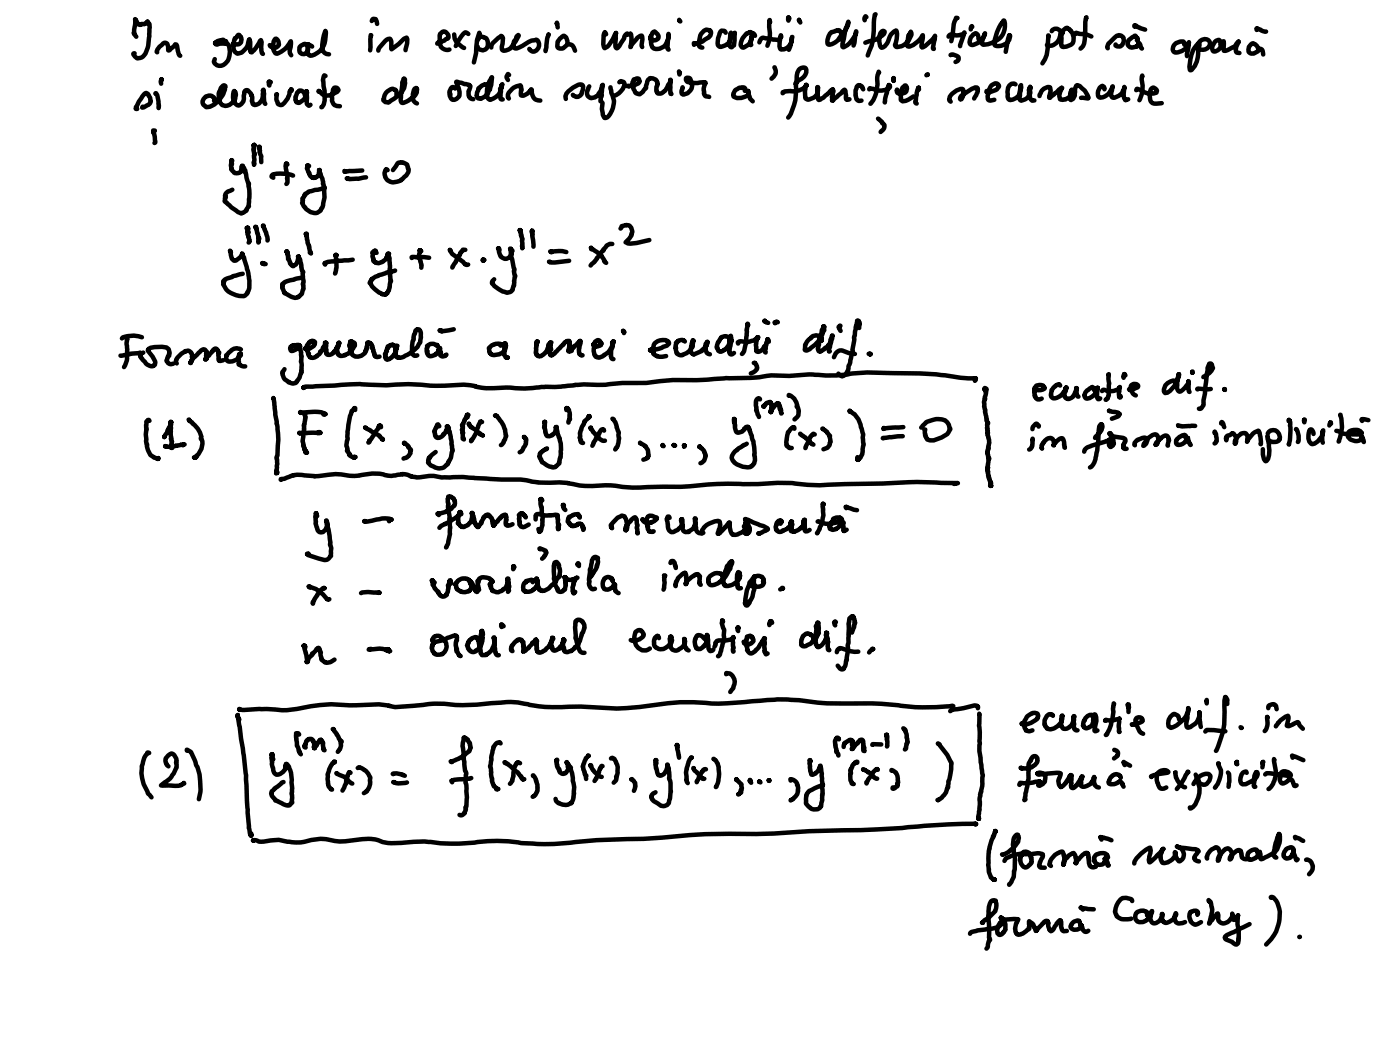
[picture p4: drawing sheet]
<svg xmlns="http://www.w3.org/2000/svg" width="210mm" height="157mm" viewBox="0 0 210 157" stroke-linecap="round" stroke-linejoin="round" font-family="sans-serif">
<g fill="none" stroke="#000" stroke-width=".67">
<path d="M20.4 5.5l-.3-.4v-.2l-.1 .1 .3-2-.1-.1v.2l.1-.1 .4 .6 .3 .1 .2-.1h.6l.3-.4 .2 .4v-.1l.1 .6a11 11 0 0 1-.6 3.9l-.2 .3a1.04 1.04 0 0 1-1.1 .4l-.5-.6v-.1h.1M21.4 16l-.1 .1h.2l.5-.3a.62 .62 0 0 0 .5-.9v-.3l-.3-.5-.3-.2a1.21 1.21 0 0 0-.7 .8l-.9 1.3v.3h.2M23.2 19.5h-.3l.1 .2-.1 .2 .2 .1 .2 1.2-.2 .2M23.3 14l.1-.1v.2a1.87 1.87 0 0 1 .3 1.5v.6M23.5 7.8l-.1-.1a2.57 2.57 0 0 1 1.4-1.3l.2 .2 .3 1 .7-.7 .2-.3 .2 .1 .3 1.4 .3 .2M24.2 12v-.1l-.1 .3v.3M32 15.1l.1-.4-.2-.1a.93 .93 0 0 0-1.3 .1 .93 .93 0 0 0 .2 1.3 3 3 0 0 0 2.8-2.4l.1-.7-.2-.1a2.28 2.28 0 0 0-.7 2.1 1.1 1.1 0 0 0 .8 .9 1.1 1.1 0 0 0 1.2-.4l.4-.6 .1-.5-.1-.5-.1-.2a1.74 1.74 0 0 0 .4 2.1 .87 .87 0 0 0 1-.9v-.9l.2-.4h.4l.5 .5v.2a.81 .81 0 0 1 .1 .9 .63 .63 0 0 0 .4 .6 .63 .63 0 0 0 .7-.3 2.47 2.47 0 0 0 .6-1.8v-.2v.1l.1 .5a2.04 2.04 0 0 0 .2 1.5M33.9 6.5l-.1-.3h-.2l-.2-.2h-.2a1.05 1.05 0 0 0-1 .4l.2 .3h.1a1.73 1.73 0 0 1 1.7 0 2.22 2.22 0 0 1-1.1 3.1 .91 .91 0 0 1-1.1-.6l.1-.4M34.9 6.8v-.2a.79 .79 0 0 0 1-.1 .79 .79 0 0 0 .2-.9l-.3-.4h-.1l-.5 .6a2.32 2.32 0 0 0 0 2l.3 .2a2.02 2.02 0 0 0 1.8-2v-.1l.1 .4v1.3l.3 .2 .1-.1a3.9 3.9 0 0 0 1.1-1.6l.2-.1 .1 .3-.1 1.2 .1 .4 .2 .2M40.5 6.9l-.1-.1a.77 .77 0 0 0 .7 .4 .77 .77 0 0 0 .7-.5 .82 .82 0 0 0-.5-.9 1.8 1.8 0 0 0-.1 2.2h.2h.2a3.9 3.9 0 0 0 1.9-1.8v.8l-.1 .6v.4l.2 .3M40.5 12.3l-.3-.1 .1 .6M43.6 13.6v-.2l-.3 .4v.5a2.77 2.77 0 0 1-1.1 1.4h-.2a.46 .46 0 0 1-.5-.5 1.3 1.3 0 0 1-.1-1.1h.1"/>
<path d="M45.7 14.4l-.1-.4a.54 .54 0 0 0-.8-.4v.1a1.17 1.17 0 0 0-.4 1.6l.2 .1a1.54 1.54 0 0 0 1.3-1.6v-.2v1.9l.3 .3 .3-.1M46.7 7a1.28 1.28 0 0 0-1.6-.2l-.2 .2a.8 .8 0 0 0 .3 1.1 .79 .79 0 0 0 .9-1.1v-.4a2 2 0 0 0 .1 1.6 1.13 1.13 0 0 0 1.3-.3 3.2 3.2 0 0 0 1.2-3.3 4 4 0 0 0-.3 3.1l.5 .4h.3M47.7 13.7v-.1a1.57 1.57 0 0 0 1.9 .6l.9-.5 .2-.2-.2-.3-.3-.1h-.2l-.1 .2a2.95 2.95 0 0 0 0 2.3l.5 .3h.5M48.7 11.4l-.1-.1a1.01 1.01 0 0 0-.2 .9v.7a3.6 3.6 0 0 1-.2 3.1h-.1M55.6 5.3h-.1l-.1 .6v1.6M55.6 3.1l.3-.3 .3 .1 .2 .7M59.3 14.1a.63 .63 0 0 0-.2-.6 .63 .63 0 0 0-.6-.1 1.53 1.53 0 0 0-1 1.4l-.1 .2 .1 .1a.61 .61 0 0 0 .9 0 4.9 4.9 0 0 0 2.1-1.9l.1-.7v-.6l-.1-.1h-.1l-.2 .5-.2 2.3a.52 .52 0 0 0 .4 .8 3.8 3.8 0 0 0 2-1.6l-.1-.6-.2 .1a2.22 2.22 0 0 0-.1 1.9l.4 .3M60.7 7.5a3.1 3.1 0 0 0 .2-1.9l-.5 .3-.7 .7-1.1 .8v-1.1l-.2-.4a.66 .66 0 0 0-.8 .2l-.8 1-.2 .5M65.4 6.5l.2-.1a2.45 2.45 0 0 0 1.4-.7h.1a.76 .76 0 0 0-.9-.9l-.3 .3-.1 1a1.14 1.14 0 0 0 1.5 1.3M68 5.2a2.43 2.43 0 0 0 1.5 2M68.1 13.3l-.2-.2-.2-.1-.4 .7v.3h.1l-.1 .4 .4 .5a.98 .98 0 0 0 1.1-1.1l-.5-1.6 1.8 .5 .2 .1 .1 .2-.3 .6v.7l.3 .4 .4 .2M70.1 5.1l-.4-.3a2.5 2.5 0 0 0-1.2 1.5l-.3 .6"/>
<path d="M71.4 6.1l.4-.5a.74 .74 0 0 1 .8 0 1.08 1.08 0 0 1 .4 1.1 1.08 1.08 0 0 1-.7 .8l-.6-.1-.2-.4M71.8 5.1l-.1-.2-.3 1-.1 2.1-.4 1.3M73.2 13.4l-.1-.6-.5-.2-.9 .5a1.86 1.86 0 0 0-.3 1.4l.1 .2h.5a1.61 1.61 0 0 0 1.1-1 4.5 4.5 0 0 0 .5-2.1l-.4 .7v.3a2.46 2.46 0 0 0-.1 2.2l.2 .1a2.1 2.1 0 0 0 1.7-1.5l-.2-.1 .3-.3v-.4l-.1 .9-.1 1.2 .2 .2h.1M73.5 7.1v-.2l.2-.4 1.3-1.1 .3 .3-.2 1.3 .1 .5a1.33 1.33 0 0 0 1.2-.3l.8-1 .4-.9v-.1l-.2 .2-.2 .4a1.25 1.25 0 0 0-.4 1.1l.3 .3a3.8 3.8 0 0 0 2-.9l1.2-.4a.95 .95 0 0 1 .3 1.2 .95 .95 0 0 1-1 .6l-.4-.4M76.2 14.7a.75 .75 0 0 1 0-.9 2.25 2.25 0 0 1 1.7-1l.2 .6-.1 .6v.3a1.93 1.93 0 0 0 1.5-.8l.1-.1h-.1l.1 .2a1.24 1.24 0 0 0 1.3 1.5M76.2 11.2l-.2-.1-.2 .3 .2 .6M82.1 5.2l-.2 .7-.2 1.7M83.4 3.6v-.2l.1 .7M84.9 6.5a.93 .93 0 0 0-.5-1.2l-.3 .2a1.52 1.52 0 0 0-.6 1.7l.3 .1 .5-.1 .6-.5a.68 .68 0 0 1 1 .4l.2 .5M85.7 14.2l.1 .1a.77 .77 0 0 0 .8 .2 .77 .77 0 0 0 .5-.7 .95 .95 0 0 0 0-1.1 1.48 1.48 0 0 0-1.4 .4l-.9 .9-.2 .4 .1 .4M88.2 12.9l-.2 .5a.78 .78 0 0 0 .1 1.1 .78 .78 0 0 0 1.1-.1l.4-.2 .3-.6 .2-.5v-.2l.1-.2-.2 1.1a.78 .78 0 0 1-.1 .8v.5l.1 .1M90.7 5.1l-.2-.3a2.9 2.9 0 0 0-.1 2.3l.1 .1a3.1 3.1 0 0 0 1.5-2l.2-.3v.8a1.57 1.57 0 0 0 .1 1.5 1.03 1.03 0 0 0 .7-.8l.4-.6 .2-.6 .3-.2v.2l.5-.1 .1 .8-.1 1.1 .2-.4 .8-.9 .6-.4a1.57 1.57 0 0 1 0 1.4l.1 .3"/>
<path d="M91.4 13.1l.1 .8a2.94 2.94 0 0 1-.8 3.7h-.2a3.6 3.6 0 0 1-.3-2.2M92.7 12.3l.3-.2 .4 .3a1.96 1.96 0 0 1-1.4 1.9M93.7 12.9h.4v.1l.1-.1h.7l.8-.6-.1-.5a.41 .41 0 0 0-.6 .1h-.2a1.77 1.77 0 0 0 .4 2.1l.5 .1 .5-.4 .5-.5v-.4a1.57 1.57 0 0 1 .6-1.1 .82 .82 0 0 1 1.1 .7v.1l-.1 .5-.1 .6a.52 .52 0 0 0 .4 .5 .52 .52 0 0 0 .6-.2 3.8 3.8 0 0 0 1.2-2l-.1 2.1 .2 .1M97.4 6v-.6l.1 .5v-.1a.61 .61 0 0 0 .7 .2 .61 .61 0 0 0 .4-.6l-.2-.3-.4-.4-.1 .1a1.74 1.74 0 0 0-.4 1.9 .85 .85 0 0 0 1.3 .6 1.94 1.94 0 0 0 1.3-2.2l-.2 2.1 .2 .2M101.7 3.1v-.1l.1 .2M101.8 10.9l-.2-.2 .1 .5M102.2 13.1l-.1 .2a.63 .63 0 0 0 0 .8 1.33 1.33 0 0 0 1.4-.7 1.33 1.33 0 0 0-.2-1.5l-.1-.2h-.5v.3l.2 .3a6.4 6.4 0 0 0 2.6 0l.1 .1a2.11 2.11 0 0 0 0 2l.5 .1M103.9 6.7v-.2a1.56 1.56 0 0 0 1.6-.6l.5-.3a.81 .81 0 0 0 .3-1l-.6-.2a2.09 2.09 0 0 0-1 2.5l.4 .2M108.6 4.9l-.2-.3h-.4a2.89 2.89 0 0 0-.5 2.2l.2 .2a1.67 1.67 0 0 0 1.7-2.1v.3a2.58 2.58 0 0 0-.1 1.8l.3 .1M109.9 5l.1-.1-.1 1.9M111.5 13.6v-.4a.51 .51 0 0 0-.6 0 1.08 1.08 0 0 0-1.1 1.2 1.68 1.68 0 0 0 2.3-.4l-.2-.4 .4 1.2 .4 .4M113 5.4l-.2-.4h-.1a.63 .63 0 0 0-.9 0 2.41 2.41 0 0 0-.9 1.7l.1 .3 .3 .1a1.68 1.68 0 0 0 1.2-1.7l-.2 1.1 .1 .2"/>
<path d="M113.7 6.3a.64 .64 0 0 1 .9-.6l1.8 .3 .3-.1 .2-.3v-.3l-.2 1a1.2 1.2 0 0 0 .2 1.1 1.73 1.73 0 0 0 1.7-1.9l-.5 2M115.3 3.3l-.1-.3-.1 .6a6 6 0 0 1-.2 3.2M116 10.1h-.1a1.14 1.14 0 0 1-.4 1.7M117.1 14l.1-.2 .2-.1 1-.1a2.41 2.41 0 0 0 2-.5l.3-.2v-.2l-.2 .9v.7v.4l.4 .2a1.42 1.42 0 0 0 1.5-1.6v-.3v.1v1.3l.1 .6 .7-.4 1.5-1.2-.1 .1 .2 .2-.3 .7 .1 .7 1.8-1.7 .2 .2v1.2l.2 .1h.3M118.2 2.8l-.2-.2v.5M119.1 12.5l.4-.5a1.43 1.43 0 0 0 1.1-1.8 .88 .88 0 0 0-1.3 .7l-.2 1.8a7.4 7.4 0 0 1-1.1 4.9M119.6 3.1v-.1l.2 .4M125.8 5.9l.1-1-.3-.4-.5 .1a1.44 1.44 0 0 0-1.1 2.1 1.95 1.95 0 0 0 1.6-1l.8-1a1.96 1.96 0 0 0 .6-1.5 11.9 11.9 0 0 0-.9 3.8l.1 .1a3.3 3.3 0 0 0 1.9-2.4l-.3 2.1M129.2 13.4l-.3-.5-.4-.2a1.89 1.89 0 0 0-.4 1.7l.1 .5 .2 .1 .5 .1M129.5 6.4l.5-.2a3.9 3.9 0 0 0 2.4-1.3v-.2l-.3-.1a1.87 1.87 0 0 0-.2 2.5h.1a1.34 1.34 0 0 0 .9-.9 1.91 1.91 0 0 1 1-1.5l.2-.1a2.84 2.84 0 0 1-.1 2.2l.1 .2a2.07 2.07 0 0 0 2.3-2.1l-.1-.2-.3 .6-.2 1.4v.2l.3 .1a3.7 3.7 0 0 0 2-1.7l-.2 1.6 .2 .2a4.1 4.1 0 0 0 1.7-1.5l.1-.2-.3 1.8 .2 .1M129.7 2.6l-.1-.2-.1 .1-.1 .5M130.1 13.4l.1-.2 .5 .1a2.28 2.28 0 0 0 2.5-.2v-.2l-.1-.2-.6 2-.1 .6"/>
<path d="M131.1 2.1l-.2 .1-.1 .7a10.3 10.3 0 0 1-.9 5.4M131.4 17.8l.6 .5v.1l.4 .3-.1 .2a.63 .63 0 0 1-.4 .7l-.1 .2M131.6 10.9l-.1-.2v.1a2.62 2.62 0 0 0-.2 1.8 4.5 4.5 0 0 1-1 2.9M133.7 12l.1-.3v.4M134.3 13.4v.4a.87 .87 0 0 0 .9 .2 .87 .87 0 0 0 .5-.8l-.1-.4h-.2a2.02 2.02 0 0 0-.6 2v.2l.3 .2 .5-.1 1.1-.7M137.6 13.4l-.1-.3-.1 .1 .1-.1a3.6 3.6 0 0 0-.4 1.9 .28 .28 0 0 0-.1 .3 .28 .28 0 0 0 .2 .2M138.9 11.2v-.1l-.2 .2M142 5.5l.2-.3h.3l.1-.1a1.53 1.53 0 0 0 1.8-.2l-.7 2M142.3 8.3v-.1a1.07 1.07 0 0 1 1.2 .4 .54 .54 0 0 1-.5 .7M143.3 2.7h-.2l-.3 .9-.4 2.6M145.5 4v-.1l-.1 .1-.1 .4M145.8 14.7l.5-.9 .1-.4v.1l-.1-.4h-.3l-.5 .2-1.6 1-.2 .4 .2 .2a1.23 1.23 0 0 0 .1-1.6 2.17 2.17 0 0 0-1.9 1.6l.2 .3"/>
<path d="M146.5 5.9l-.1-.6-.3-.3a1.43 1.43 0 0 0-.9 1.6l.2 .1a2.22 2.22 0 0 0 2-1.7l-.4 1.3v.3l.1 .1a3.3 3.3 0 0 0 3.3-2.3 1.73 1.73 0 0 0-.1-1.3l-.3 .4a4.9 4.9 0 0 0-1.1 3.2 1.65 1.65 0 0 0 2.3-1.4h-.1l-.2 .5-.4 2M147.7 13.7v.1a1.83 1.83 0 0 0 1.8-.8v-.2a.53 .53 0 0 0-.6-.3 1.48 1.48 0 0 0-.9 1.4l-.2 .5 .1 .5 .4 .2 .5-.2M152 12.6a.73 .73 0 0 0-1.1 .5l-.1 1.4 .1 .3 .3 .2a1.79 1.79 0 0 0 1.6-2v-.3l-.2 2 .2 .4a1.16 1.16 0 0 0 1.2-1.4v-.3l.2-.3v.1v-.2v.9a1.02 1.02 0 0 0 .3 1.2l.3-.1M155.6 14.4a1.46 1.46 0 0 1 1.5-1.3l.2 .4-.2 1.1 1-.8 .4-.4 .5-.3-.2 .5a1.41 1.41 0 0 0-.2 1.2 1.31 1.31 0 0 0 1.9-1.4l-.3 .5-.1 .8 .2 .3 .3-.2 .3-.4v-1.2l.1-.3 .2-.2a2.87 2.87 0 0 1 1.7 1.9v.1l-1.1-.1M157 5.4l-.1-.1v.3a8.7 8.7 0 0 1-.5 3.3l-.4 .6M157.4 4.7a.67 .67 0 0 1 .8-.4l.4 .2a1.75 1.75 0 0 1-1.7 2.4l-.2-.2M159.1 4.7l-.2 .4-.1-.3 .1 2.1a1.32 1.32 0 0 0 1.5-.3 1.32 1.32 0 0 0 .1-1.6l-.3-.6-.5-.2a1.67 1.67 0 0 0-1.1 1.3M160.8 5.2l.3-.3 .5 .2h.7l1.1 .4M162.6 2.7v-.1l-.2 .7a8.1 8.1 0 0 1-.3 3.6l-.4 .4M165.3 13.4v-.3l-.3-.2a1.16 1.16 0 0 0-.5 1.7 2.09 2.09 0 0 0 2-1.7l-.2 1.4 .3 .3a1.86 1.86 0 0 0 1.7-1.5v-.1v.4a2.02 2.02 0 0 0 .1 1.5l.1 .1 .4-.1M167 6.7l-.1 .1a.66 .66 0 0 0 1.1-.1 .94 .94 0 0 0-.2-1.4 .76 .76 0 0 0-.9 .3l-.9 .8-.3 .6 .1 .2M169.8 4v-.2h.1l.8 .4 .7 .2"/>
<path d="M170.1 13.5l.1-.2 .7 .3a2.61 2.61 0 0 0 2.2 .3l.1-.4-.2-.2-.3-.2-.3 .1a1.91 1.91 0 0 0 .1 2.2l.6 .1 .8-.1M170.2 6l.1-.3-.1 .1-.3-.5-1 .7a.7 .7 0 0 0 .2 1.1h.3l.8-.2 .2-.5 .5 .9M171 11.4v-.1l-.1 .6a4.2 4.2 0 0 1-.4 3.1M177.3 6.7v-.2l-.2-.3a1.18 1.18 0 0 0-1.5 1.5l.1 .1a1.9 1.9 0 0 0 2.3-1.5l-.3 2.1M179.5 6.8v-.3l-.2 .8a3.7 3.7 0 0 1-1 3.2h-.2a4.8 4.8 0 0 1 1.8-4.6 .75 .75 0 0 1 1.1 .3 .75 .75 0 0 1-.3 1 1 1 0 0 1-1.3 0M182.6 6.6l.2-.3-.4-.3a1.14 1.14 0 0 0-.7 1.7 1.39 1.39 0 0 0 1.2-1.3l.3-.2v1.4a2.92 2.92 0 0 0 1.7-.7l.5-.7a1.71 1.71 0 0 0-.4 1.6l.5 .1M188.1 4.5v-.3l.9 .5h.5M188.3 7.2l-.4-.6a.4 .4 0 0 0-.7 0 .86 .86 0 0 0-.1 1.3l.6 .1 .6-.3 .2-.4a.39 .39 0 0 1 .5 .4l.1 .5M34.6 37.8l-.2-.3 .3 1.2 .4 .3h.2l.7-.5 .3-.3v-.2l-.1 .1 .3 .5 .7 2.7a4.9 4.9 0 0 1 0 2.3l-.2 .2v.1l-.3 .3a2.95 2.95 0 0 1-3.3-1.7l.1-.3-.1-.1a1.56 1.56 0 0 1 1.3-.6l.2-.2 1.4-.3M34.7 24.6v-.6h-.1a1.36 1.36 0 0 0 .1 1.2l-.1 .1 .2 .3a.73 .73 0 0 0 1.2 .1l.2-.4-.1-.3 .1-.2h.2l.3 .7-.1 .3 .2 .2 .3 1.3 .2 .1-.1 .4 .1 1.2v1.9a.66 .66 0 0 0-.4 .7l-.6 .3a1.06 1.06 0 0 1-1-.4l-.7-.5-1-.9 .1-.4 .1-.2-.1-.1a.82 .82 0 0 1 .8-.9l.3-.1M37.1 34.2v-.1l-.2 .1 .2 .1-.1 .3 .2 .2-.2 .1 .4 1.1-.2 .3M38.1 21.9l-.1-.2h.1l-.2 .1 .1 .5-.1 .2 .1 .4 .1 .1a.7 .7 0 0 0 0 .9l-.1 .4v.4"/>
<path d="M38.3 34l.1 .2 .3 1.4h.1l-.1 .2v.5M38.9 22h-.1l.1 .6-.1 .2 .3 .6v.9M39.4 33.9l.1-.1-.1 .1 .2 .3a3.3 3.3 0 0 1 .4 1.8M39.8 39.5l-.6-.1 .3 .1M43 37.9l-.1-.3 .1 .6 .2 .1-.1 .5 .3 .5v.1l.4 .4 .5-.2 .4-.5-.1-.1v-.5l.1-.1h-.1h.1l.2 .5 .3 1.5a.36 .36 0 0 1 .1 .5v.7a1.1 1.1 0 0 1 0 1l.1 .6-.1 .2a1.28 1.28 0 0 1-.6 1 .95 .95 0 0 1-1.2 0l-.9-.5-.4-.9 .1-.5 .1-.1a2.86 2.86 0 0 1 1.7-.6l.9-.2M43 24.6l-.2-.1-.1 .3 .2 1a.93 .93 0 0 1 .1 .9v.6l-.1 .2M43.9 26.3a4.6 4.6 0 0 0-3.1-.2l-.2 .3 .3 .2M45.9 35.4l-.1-.3 .1-.1h-.1h.1l-.1 .1 .2 1.3 .3 .4 .2 .9-.1 .1 .2 .1M46.3 24.9l-.3-.2 .2 .1h-.2l-.1 .4 .5 1.1 .3 .3h.5l.4-.2 .3-.5-.2-.1 .2-.4-.2 .1 .6 1.3v.6a5.1 5.1 0 0 1 .1 3.3l-.4 .8a1.19 1.19 0 0 1-1.5 .2l-.7-.4-.6-.9 .1-.5v-.2l.3-.4 .1-.3 .3-.1a.6 .6 0 0 1 .6-.3l2-.5M50.4 38.2l-.2-.1 .1 .1h-.1h.1a.59 .59 0 0 0 .1 .8v1.1l-.3 .8M52.8 38.9l-2.6 .2a2.27 2.27 0 0 0-1.6 .3l.1 .2M54.2 25.5l-2.3 .2-.3-.1v.1"/>
<path d="M54.8 26.5l-1.2 .3h-1.3l-.3-.1M56.4 37.8l-.3-.2 .1-.1h-.2l-.3 .3 .1 .1a.72 .72 0 0 0 .1 .8v.4l.5 .2a1.51 1.51 0 0 0 1.5-.7l-.1-.1 .4-.2-.2-.2 .2-.1h-.2h.2l-.2 .1 .3 .5v1.7l.1 .5v.5l.1 .7-.1 .3a2.74 2.74 0 0 1-.4 1.6l-.3 .2-.5-.1a4.2 4.2 0 0 1-1.9-1.7l.4-.6a7.9 7.9 0 0 1 3.2-1.1l.2-.1M58.8 25.5l.7-1.1 .6-.1 .8 .3 .3 .8a1.97 1.97 0 0 1-1.1 1.5 1.46 1.46 0 0 1-2.5-.6 .78 .78 0 0 1 .3-1l.1 .2M63 37.6l-.2-.1-.2 1 .3 .5 .2 .6v.5M64.2 38.6l-2.5-.1-.1 .1M67.4 37.5l-.1-.1a2.13 2.13 0 0 0 1 1.1l1.1 .9a.48 .48 0 0 0 .7 .2M69.6 37.4h-.3v.1l-.4 .3-.1 .4-1.1 1.8M72.4 39l-.1-.1h.2h-.2l.1 .1h-.1M74.7 37.3v-.1h-.2h.1a1.69 1.69 0 0 0 .6 1.4 .94 .94 0 0 0 1.4-1l.1-.1-.4-.3 .2 .4a1.41 1.41 0 0 0 .2 1.2l.3 1.4-.1 .3 .2 .9-.1 .5a1.96 1.96 0 0 1-.6 1.8l-.5 .1a3.9 3.9 0 0 1-2.2-1.4v-.3l.3-.3M77.9 34.8l-.1-.3h.1l.1 .7 .2 .6-.1 .2 .1 1.2M79.7 34.7v-.2l-.1 .2 .1 .3v.3l.1 1.6M84.8 37.7a4.8 4.8 0 0 0-2.3 0h.1l-.3-.1 .2 .2"/>
<path d="M85.2 39l-2.1 .3-.9-.1M88.5 37.3v-.2v.1l.9 .5a3.3 3.3 0 0 1 1.2 1.5l.1 .1M91.6 36.5h-.3l-.5 .2-.5 .7v.1l-.5 .5a5.6 5.6 0 0 1-1.4 1.7M92.9 34.2l.1-.3 .7-.2h.4a1.01 1.01 0 0 1 .5 1.1l-.1 .4-.3 .5-.6 .6a1.74 1.74 0 0 0 1.7 .1l1.9-.5M19.1 50.8l-.1-.1-.1 .9 .2 .7a.62 .62 0 0 0 .1 .7 .49 .49 0 0 0-.2 .7l-.4 1.2M21 52.8l-3 .4M21.2 50.5a3.4 3.4 0 0 0-3 .1M21.4 52.8l-.2 .2a.35 .35 0 0 0-.3 .3 .35 .35 0 0 0 .3 .3l.5 .5a1.23 1.23 0 0 0 1.1 .7l.4-.2v-.3a4.7 4.7 0 0 0-1.1-1.9l.2-.2a4.2 4.2 0 0 1 2.6-.2l.4 .3 .1 .5-.1 .3v.2l-.2 .1-.1 .2a.64 .64 0 0 0 .2 .8 .64 .64 0 0 0 .7 0M33.4 53.9l-.4 .1h-.2l.1-.1-.2-.2v-.5v-.3l.1-.2h-.1l-.2-.4-.3-.1-.4 .2 .1 .2-.8 .7-.2 .3v.1l-.2 .1h.1l.2-.3-.2-.2 .1-.3-.1-.1 .2-.3-.3-.3a1.02 1.02 0 0 0-1 .5l-.8 .8-.3 .7h-.1a.74 .74 0 0 0 .2-1 .69 .69 0 0 0-.2-.7 .69 .69 0 0 0-.8-.1l.1 .1a2.35 2.35 0 0 0-1.4 1.3l-.1 .2 .2 .3M36.1 52.3l-.2-.1a1.4 1.4 0 0 0-1.6 .6l-.5 .4 .1 .1a.57 .57 0 0 0 .3 .8 1.71 1.71 0 0 0 1.8-1.1h-.2a1.88 1.88 0 0 0 0 1.4l-.1 .2 .5 .2h.5M40.9 59.6l.5 3.5a25.9 25.9 0 0 1 .1 5.1l-.1 .4 .1 .8-.1 1v.2l.1 .1-.2 .1M44.9 51.8l-.2-.2-.9 .1-.3 .2-.1 .3 .2 .3 1.3-.6-.2 .1a1.27 1.27 0 0 1 .4 1.2l.1 .2-.2 .6 .2 .6-.1 .9 .1 .1-.6 1.2a.91 .91 0 0 1-1.4 .4 1.33 1.33 0 0 1-.9-1.6l.3-.4"/>
<path d="M45.8 52.2h-.2h.2v.1h.4l.8-.5 .1-.6-.2-.2-.5 .1-.5 .6 .1 .7 .1 .4 .1 .1-.1 .1a.66 .66 0 0 0 .5 .6 .66 .66 0 0 0 .7-.3l.5-.3 .2-.3-.1-.1 .5-.4-.1-.2 .3-.2 .1-.5h-.1h.2l-.1 .1 .1 .5-.1 .1 .2 .4a.48 .48 0 0 0 0 .5 .48 .48 0 0 0 .4 .2 .82 .82 0 0 0 .8-.6l.3-.3v-.2l.3-.2-.1-.1 .2-.3-.1-.1v.1a1.57 1.57 0 0 0-.2 1.4l.1 .2a.57 .57 0 0 0 .6 .3l.4-.2a1.67 1.67 0 0 0 1.3-1.1l.2-.2v-.5l-.7-.2 .3 .1h-.2l-.2 .5 .2 .5-.1 .1 .2 .4a.85 .85 0 0 0 1 .7l.5-.2 .5-.3 .1-.4 .1-.1 .2-.3-.1-.2 .1-.5 .1-.1h-.1h.4l.2 .2 .2 .4-.1 .2 .2 .3v.1l.1 .4a.55 .55 0 0 0 .5 .5h.3M59.4 52.1l-.2-.1 .1-.1-.5-.3h-.3l-.5 .2 .1 .3-.3 .3 .1 .1a.59 .59 0 0 0-.2 .8l-.1 .2 .1 .1 .3 .2 .6-.3 .3-.4 .3-.1-.1-.1 .1-.3v-.3l.2-.3-.2-.1 .3-.2-.3 .1h.1h-.1l.1 .1v.5l-.1 .4v.5l.4 .2a2.12 2.12 0 0 0 1.4-.4l.5-.3a3.2 3.2 0 0 0 1.5-2.3 1.06 1.06 0 0 0-.3-1.2h-.2l-.3 .2-.1 .4-.1 .2-.1 .7a2.05 2.05 0 0 0-.2 1.7l-.1 .2 .2 .3 .2 .2h.5M65.5 51.8l-.1-.1 .1-.1-.5-.1h-.6l-.5 .3 .1 .2-.1 .2v.3h.1a.54 .54 0 0 0 .1 .6 .54 .54 0 0 0 .5 .2l.6-.2 .4-.5v-.2l.3-.2-.1-.1h.1h-.2v.1l.2 .3-.1 .2 .2 .1h-.1v.4l.4 .1h.3l.2-.2M67.9 49.3l-1.7 .3-.4-.2 .3 .2M74.9 51.7v-.2h.1h-.8l-.6 .2-.4 .4a.77 .77 0 0 0 .3 .8l.1 .2a2.3 2.3 0 0 0 1.9-.5l.2-.9-.1-.2 .1-.1h-.1v.4a.51 .51 0 0 0-.1 .6l-.1 .6 .3 .5h.3M80.3 51.6l.2-.5h-.2h.1l-.1 .4-.1 1.3 .2 .3h-.1l.3 .2a1.49 1.49 0 0 0 1.4-1.2l.2-.4-.1-.2 .3-.2h.1h-.1l-.1 .2 .1 .1v.6l.1 .1a.54 .54 0 0 0 0 .9h.2l.3-.3 1.3-1.3 .3-.4 .3-.2h.3l-.1 .1 .2 .1-.1 .2 .1 .2-.1 .4 .1 .2h-.1l-.1 .4 .5-.1v-.2l.4-.5 .9-.8h-.1l.1 .3-.2 .8a.77 .77 0 0 0 .3 1.1h.2M89 51.6l-.1-.1-.1 .2 .2 .1a.85 .85 0 0 0 .9-.2l.2-.2-.3-.4-.4-.1-.4 .3 .1 .1-.2 .6h.1a1.18 1.18 0 0 0 .2 1.5 1.39 1.39 0 0 0 1.4-.4 2.46 2.46 0 0 0 1.1-1.6l-.1-.1 .2-.2h-.1l.1 .3-.2 .1 .1 .5a1.92 1.92 0 0 0-.2 1.4l.1 .3h.2M93.5 49.7l-.2-.2 .1 .3M97.3 52.4h.2a4.8 4.8 0 0 0 2.6-.9v-.2a1.47 1.47 0 0 0-1.8-.1 1.47 1.47 0 0 0-.5 1.8l.3 .2a1.54 1.54 0 0 0 1.6 .1M102.5 51.1l-.4-.2-.6 .1-.3 .3-.1 .7h.1a.64 .64 0 0 0 .1 .8v.1l.3 .2h.5a2.03 2.03 0 0 0 1.6-1.9l.1-.2-.1-.1-.2 .5 .1 .3-.2 .2v.8l.2 .2 .3 .1 1.2-.5v-.1a1.61 1.61 0 0 0 .8-1.2v-.1l-.3 .4 .1 .3a.82 .82 0 0 0 .6 1.2M109.5 51a1.04 1.04 0 0 0-1.7-.3l-.5 1a.91 .91 0 0 0 .5 .9h.2l.3-.2a1.62 1.62 0 0 0 .9-1.5v-.1l.2-.3-.1-.1 .1-.2v1.1l-.3 1.3 .3 .4h.2l.3-.2M110.5 51.4l-.1-.2 .5-.1a3.1 3.1 0 0 0 2.2-.3l.3-.1 .1-.2h-.2l.1 .1a2.6 2.6 0 0 0-.2 1.5v.5a.97 .97 0 0 0 1.2-.8l.2-.1"/>
<path d="M112 48.7l-.1-.3 .1 .2-.3 .8v2l-.3 1.2-.3 .4M113 54.3h-.2a.75 .75 0 0 1 .5 .7 .75 .75 0 0 1-.5 .7l-.4 .2M113.8 59.8l-.2-.2a.65 .65 0 0 0-.4 .8v1.1l.4 .9M114.5 48h-.1l.2 .2 .4 .1M115.1 51.1l-.2-.3v.1l-.2 .4-.1 .6-.1 .8 .1 .1M116.4 48.2h-.2h.1h-.4l.1 .2M118.1 59.2v-.1a1.76 1.76 0 0 1 1.2 1.8 .8 .8 0 0 1 .2 .9 1.17 1.17 0 0 1-.6 1M123 51v-.3l-.2-.3a.94 .94 0 0 0-1.4 .2 1.91 1.91 0 0 0-.9 1.8l.3 .1a5.3 5.3 0 0 0 2.4-3l.2-.1-.1-.1v-.5l-.1 .1h.2h-.2l.1 .1-.3 .4-.6 2.8 .2 .4 .3-.1a4.5 4.5 0 0 0 1.5-1.3l.2-1-.3 .7 .1 .3-.1 .2-.1 .5-.2 .4 .2 .3M125.8 48.8l-.3 .1 .3 .6M128 53l-1-.2a1.63 1.63 0 0 0-1.4-.3l-.5 .4-.3 .6M128.6 49.1l.1-.5-.1-.1 .1-.2-.2-.1-.1-.1 .1-.1h-.2l.1 .1-.2 .3v.3l-.1 .1-.1 .8-.4 2.8v.4l-.1 .2-.2 1.2-.3 .6-.1 .8-.2 .2a.69 .69 0 0 1-.7 .5l-.5-.4M130.3 53h-.3h.3h-.1"/>
<path d="M145.9 57l.2-.2-.1-.2h.1h-.2h.1a17.9 17.9 0 0 1-4.5-.4 47.6 47.6 0 0 0-7.9-.4l-3.8-.1-2.2 .2a23 23 0 0 1-6.5 .1l-3 .3-2.6-.1a26.4 26.4 0 0 1-6.8 .4h-.3a58.6 58.6 0 0 1-7.7 .3l-4 .4h-3.5a23.2 23.2 0 0 1-5.8 .2l-3.4 .4h-2.5a26.9 26.9 0 0 1-5.8 .1 12.5 12.5 0 0 1-4.6-.1l.1-.1a10.1 10.1 0 0 0-4.6-.1h-2.2a26.7 26.7 0 0 0-6.5 0l-2.6-.1a20.1 20.1 0 0 0-5.2 .1l-4.3 .2h-.3l-.1 .2M147.5 58.3l-.2-.1 .1-.1 .2 .1 .1 .2-.4 1.7a2.04 2.04 0 0 0 .2 1.3l.2 1.6 .2 .3-.1 .2-.1 .5 .2 .8-.1 .3a2.1 2.1 0 0 1 .1 1.9l-.1 .9 .3 .8-.1 .1-.2 1 .1 .2a.42 .42 0 0 0 0 .6v.6l.5 1.1-.2 .3 .1 .1h.1l-.1-.3M154.9 58.5l-.1-.1h.4a1.43 1.43 0 0 0 1.2-.3l-.1-.1a.88 .88 0 0 0-1.3-.1h.1l-.2 .1a1.03 1.03 0 0 0 0 1.2 .58 .58 0 0 0 .4 .5 .58 .58 0 0 0 .6 0M158.7 57.7l-.2-.2-.3 .1-.5 .4a1.06 1.06 0 0 0-.4 1.1v.3a.6 .6 0 0 0 .9 .1l.9-.5 .5-.7v-.3l-.1 .1v.5a.65 .65 0 0 0 0 .9 .65 .65 0 0 0 .9 0l.4-.5 .3-.9 .1 .1-.1 .1 .1 .8 .2 .3M163.8 58.4l-.3-.5a1.65 1.65 0 0 0-1.2 1.3l.3 .4a1.72 1.72 0 0 0 1.6-1.4l.1-.2-.1 1.5 .1 .2 .4-.1M165 58.5l.2-.2a1.97 1.97 0 0 0 2.4-.4l-.1 .3v.3a.77 .77 0 0 0 .1 .9l.1 .1h-.1l.1-.2M165.9 56.1v.6l.1 .7v1.8l-.2 .5-.3 .1M168.5 56.2l-.2-.2-.2 .3 .1 .2M169.1 58.3h-.1l.7-.1 .7-.3-.1-.3-.2-.1h-.4l-.3 .1a1.11 1.11 0 0 0 .6 1.6M176 57.4a.37 .37 0 0 0-.1-.4 .37 .37 0 0 0-.5 0 1.48 1.48 0 0 0-1.2 1.6l.2 .2a2.37 2.37 0 0 0 1.6-1.4l.5-1.4-.2 .4a3.5 3.5 0 0 0 .1 2.1l.1 .1h.2l.7-.7a1.13 1.13 0 0 0 .5-.9v1.4l.1 .3M178.5 55.8v-.2l-.1 .2M180.1 56.4h.1a2.54 2.54 0 0 0 1.4-1.3l-.3-.7-.3 .1-.3 .6-.4 3.8-.2 1 .1 .7-.4 .5-.3 .1"/>
<path d="M181.2 58.2h-1.9h-.1v.1M183.3 58.3h-.1l.1-.1v.2M22.4 63l-.3-.1-.2 .2-.1 .6 .2 .5a2.91 2.91 0 0 0-.1 1.6v.2l.1 .6a1.83 1.83 0 0 0 1.7 2.1h-.1l.1-.2M24.6 65.4l.4-.6 .3-.8 .3-.4v-.5l-.1 .6 .1 .4v1.5l.1 .5v.4l.1 .1-.2 .2v.2h.2h-.1M27.4 66.6l.2-.1-1.2 .2a2.51 2.51 0 0 1-1.6 .1h-.1l.2 .1M28.3 62.9l-.1-.1 .6 .6a3.3 3.3 0 0 1 1.4 2l-.1 .1a2.06 2.06 0 0 1-.7 2.7l-.1 .2h.1l-.4 .1h.2M42.1 71.8v-.1h.5a4.5 4.5 0 0 1 3-.6l2 .2a10 10 0 0 1 4.7-.1h1.5a6.8 6.8 0 0 1 3.8-.1 7 7 0 0 0 2.6-.1h.8l.5 .3a5 5 0 0 0 2.8-.1h.6a15 15 0 0 0 4.4 .2l5.8 .4h2.8l1.6 .3a13.8 13.8 0 0 0 4.2 .1l1.4 .1a13.8 13.8 0 0 0 5.5 .3l1.5 .1a16.7 16.7 0 0 0 4.8 .2l2.3-.1a59.9 59.9 0 0 0 8.1-.4h1.6a56.7 56.7 0 0 0 7.5-.1h2.2a22 22 0 0 0 5.2 .2l8.3-.1a112.8 112.8 0 0 1 11.3-.1l-.6 .1M45 61.8l-.1-.1h.4a6.3 6.3 0 0 1 3 .1l.5 .2h-.4M45.6 62v-.1l.2 .6-.3 1.2v.6l-.1 .4-.1 1.4 .3 1.2 .2 .4 .2 .1-.3-.1 .2-.1h-.2l.1-.1-.2-.2M47.5 77.2l-.2-.4-.1 .7a3.1 3.1 0 0 0 .6 2.1l.2 .1a1.15 1.15 0 0 0 .9-1.4v-.4v.2a12 12 0 0 1 .5 3.5l.2 .4-.1 .8a1.02 1.02 0 0 1-.9 1l-2.5-.7-.1-.2h.2M47.6 64.7h.2l.2 .1-2.9 .1-.3-.1h.1M53.2 61.4l-.1-.3h.1h-.1l-.5 .4v.3a7.3 7.3 0 0 0-.6 2.8v1l-.1 .3a1.38 1.38 0 0 0 .1 1.3v.3l.4 .5-.1 .1 .5 .3h.4h-.4"/>
<path d="M54.6 78h-.1l.4 .1 1.9-.4a2.94 2.94 0 0 1 1.8 0l-.3 .1 .1 .1-.2 .1M54.7 64v-.1l1 .7a2.09 2.09 0 0 1 1.4 1l.2 .2M57 63.9l-.2-.2h.2l-.3 .2-.1 .2-.5 .7v.2l-.6 .8-.2 .1v.3h-.2M60.5 66.3h.1l.5 .4v.3l.4 .3-.1 .4a.91 .91 0 0 1-.9 .9h-.1M65.7 77.1l-.2-.2h.1a4.3 4.3 0 0 0 2-.9 .84 .84 0 0 0 .3-1.3l-.4-.4h-.4l.1 .2a.96 .96 0 0 0-.1 1v.5l.2 1.4 .1 2.5-.3 1.4-.3 .6M65.8 63.8l-.2-.3-.2 .1-.2 .5a1.1 1.1 0 0 0 .2 1.4 .89 .89 0 0 0 1-.6l.4-.3-.1-.2 .3-.6h-.1l.3 .2-.1 .1 .2 .5 .3 1.6 .1 1 .1 .1-.2 .3a1.91 1.91 0 0 1-.5 1.5l.1 .1a1.7 1.7 0 0 1-2.1 .8l-.6-.4-.4-.4 .1-.6 .2-.1-.1-.1 .9-.8M70 62.4l-.1-.2 .1-.2 .1 .1h-.2h.1l-.1 .3-.4 .5-.2 .6-.1 .1 .1 .5-.2 .2 .2 .4v.6l.1 .3h-.2l.2 .2M70.2 63.5l-.1-.1 .3 .4 .9 .6 .1 .2 .5 .3h-.1l.5 .3M72.2 63.2l-.3-.1 .1 .1-.4 .5-.3 1.1-.8 1.2M74.1 62.2h.2l.2 .2a5 5 0 0 1 1.3 2.9l-.4 1-.4 .3M76.7 78.5l-.6 .2-.4-.2 .1-.1-.1-.2 .1-.3v-.4l-.1-.4-.1-.1-.5 .2-.6 .9-.5 .2 .1 .1-.3 .2h.2l-.2-.1h.1l-.2-.3a.96 .96 0 0 0-.4-.9l-.2-.3-.4 .1 .1 .1-.4 .2 .1 .1-.4 .6v.2l-.6 .6-.5-.7v-.5l-.2-.4 .1-.1-.2-.1-.1-.3h.1h-.1l.1 .6-.2 .6 .1 .1-.3 .1a1.1 1.1 0 0 1-.7 .6h-.5l-.2-.1-.4-.4 .1-.4a1.54 1.54 0 0 1 .2-1.2l.2-.1-.2 .1 .1 .2h.2l-.1 .1h-.2l-.6 .5-1 .6-1.2 .6-.2 .3M78.4 65.4l.3 .2 .1 .2-.1 .2a2.04 2.04 0 0 1-.9 1.7"/>
<path d="M78.7 77.4l-.3-.4-.4-.2h.2h-.2l-.3 .3 .1 .4-.1 .1 .1 .5-.1 .4 .3 .3 .3 .1 .8-.4M80.2 77.7v-.6l.2-.2 1.3 .2h1.8l-.2 .1 .2 .6v.6l.2 .2-.1 .1-.1 .2v.3l.1-.2M81.2 74.9l-.2-.2h-.1h.1h-.1v.7l.2 .6v.8a4.7 4.7 0 0 1-.2 2.7l-.2 .1-.1-.4M81.6 63.4l-.1-.3 .1 .1-.1 .1 .1 .5-.2 .1 .2 .4a1.22 1.22 0 0 0 .3 1 1.36 1.36 0 0 0 1.4-1.2l-.1-.1 .1-.1-.1 .1 .6 1.8a3.1 3.1 0 0 1 .1 1.9v.7l-.1 .3-.1 .6a1.32 1.32 0 0 1-1.1 .6 2.81 2.81 0 0 1-1.5-.8l-.1-.4a.77 .77 0 0 1 .4-1.3l.5-.3M84.4 75.7l-.1-.1h.1l-.2 .1 .2 .1v.4l.2 .1M84.8 61.4v-.3h.2l-.1 .1a.98 .98 0 0 1 .3 1.1l.1 .4-.1 .2-.1 .3M86.8 77.5l-.1-.1 .1-.1-.3-.3v-.1l-.5 .1-.8 .3-.2 .7 .3 .4v.1l.3 .2 .7-.1 .4-.2h.2l.4 .4-.1 .2 .2 .2-.1 .1M88.2 62.5l-.1-.2h.1l-.7 .8-.1 .4-.3 .3-.3 1 .1 .6-.2 .1 .3 .4-.1 .2 .4 .2M88.5 64.2v-.2l-.1 .1a3.6 3.6 0 0 0 1.2 1.3 .85 .85 0 0 0 .9 .6M90.4 64.4l-.1-.1h-.3l-1.1 1.9-.2 .5M91.6 79l-.1-.1-.1-.3 .1-.1a2.75 2.75 0 0 1 1.6-1.3l.4 .1a1.87 1.87 0 0 1 .3 1.3l.1 .2-.1 .4-.1 .2-.1-.2a3.2 3.2 0 0 1 1.5-1.8l.2 .4 .1 .8-.1 .3 .1 .9M91.7 62.7h.1l.3 .5 .5 1.6v.3a2.5 2.5 0 0 1-.5 2.2"/>
<path d="M95.8 66.3v-.1a1.63 1.63 0 0 1 1.2 1.5l.1 .5-.1 .1v.2l-.7 .3M96.2 77.7l.1 .1h-.1a.95 .95 0 0 0 1.3 .4l.8-.5v-.3a1.37 1.37 0 0 0-1.3-.1l-.1 .1a.77 .77 0 0 0-.1 .8l.1 .5 .1 .2v.3l.2 .3 .5 .1 .1-.1M99.2 66.6l.1 .2M100.2 77.5l-.1-.2h-.2a1.46 1.46 0 0 0 .1 1.2 .76 .76 0 0 0 .1 .9 .76 .76 0 0 0 .9 .1l.4-.2 .7-.6 .1-.3-.1-.6-.1-.1-.1 .2 .2 .7 .1 .1-.1 .3 .2 .4 .2 .2h.6h-.1l.7-.4 .3-.4v-1.2l.2 1.3a.74 .74 0 0 0 .3 .8 .74 .74 0 0 0 .8 0M100.9 66.7l-.1-.1 .3 .1M102.4 66.7v-.1l.1 .1-.1 .2M104.7 66.9v-.1a1.99 1.99 0 0 1 .9 1.3v.1l-.2 .7-.6 .4M109.9 63.2v-.5h.1l-.1 .4 .1 .6a1.18 1.18 0 0 0 .3 1 1.07 1.07 0 0 0 1.1-.4v-.2l.3-.2h.3l.1 .1 .7 2.3a2.94 2.94 0 0 1 .1 1.8 1.21 1.21 0 0 1-.5 1.7h.1a2.62 2.62 0 0 1-2.8-.9 1.07 1.07 0 0 1 .4-1.4l1.1-.9 .6-.2M113.8 79.8h-.3l1.1-.4 .3-.2-.1-.2-3.3-1.3 .1 .1v.3a1.21 1.21 0 0 1 .5 1.6l-.3 .2-.3-.1 .1-.8-.2-.2 .3-.5 .1 .6-.1 .4-.4 .3a2.38 2.38 0 0 1-1.6 .4h.1a1.4 1.4 0 0 1-.6-1.2l-.1-.2 .1-.4-.3 .3h.1l-.5 .4-.7 .9-.3 .1 .1-.6 .2-.2-.1-1a2.45 2.45 0 0 0-2.3 .9l-.3 .3-.1 .5M114.4 60.9l-.1-.1h.1l.3-.5 .6-.1a.75 .75 0 0 1 .1 .9v.6l.2-.5 .6-.8h.4l.2 .6-.1 .1 .2 .3 .1 .5M116.8 78.4l.2-.3-.2-.2h-.3l-.2 .3v.3a.63 .63 0 0 0 0 .9 .63 .63 0 0 0 .9 0l.7-.3 .4-.4v-.3l.1-.1-.1-.1 .2-.2v.1l-.1 .1 .2 .3-.2 .7 .2 .2-.2 .1 .5 .1 .6-.3 .7-.6v-.1a.42 .42 0 0 0 .1-.6l.2-.2-.2 .1 .2 .2-.2 .1 .1 .1 .1 1.1 .1 .1h.2l.4-.2M118.9 64.2v-.2h-.2a1.63 1.63 0 0 0-.9 1.8l-.1 .9a.71 .71 0 0 0 .8 .3"/>
<path d="M119.8 65l1.3 .9 .4 .5 .3 .1M122 65h-.3l-.4 .4-.8 1.7M122.4 78.1l.1-.1a3.2 3.2 0 0 0 2.9 .2l.7-.4-.2-.2-.3-.2-.4 .1-.5 .2v.3a.9 .9 0 0 0-.5 .7l-.1 .1 .3 .3h-.2l.4 .2a1.9 1.9 0 0 0 1.4-1l.3-.1-.1 .1v.4l-.1 .1 .2 .3v.3l.1 .1 .3-.2M123.1 64.2l.7 .4 .4 .6v.1a1.32 1.32 0 0 1-.9 1.9M123.2 75.6v-.2h.1h-.1v.5a5.2 5.2 0 0 1-.9 3.9M126.7 76l-.1-.1 1.7 .5M127.2 61.6v-.2l.1 .2a2.51 2.51 0 0 1 1.6 2.3l.3 1.1-.1 .5 .2 1.1-.2 .7a1.3 1.3 0 0 1-.7 1.5h.1l-.2-.1 .2-.1-.2-.2M135.1 65.3l-2.9 .3M135.2 63.9l-2.9 .3v-.2l-.1 .2M137.9 64l.2-.3a2.01 2.01 0 0 1 1.5-.9 1.92 1.92 0 0 1 2.4 .8l.2 .6-.3 .6a4.2 4.2 0 0 1-2.7 1.1l-.4-.1-.3-.6-.1-.9h.1M154.6 65.7v-.1l-.1 .1a1.5 1.5 0 0 1-.3 1.5l-.2 .1M155.5 63.8v-.1l-.5-.3-.4 .5-.1 .3"/>
<path d="M159.4 67l-.2-1.2-.3-.2-.8 .5-.4 .5a.82 .82 0 0 0-.3-1h-.2a1.5 1.5 0 0 0-1.1 .8l-.2 .3 .1 .4M163.9 65.5l.5-.6a1.1 1.1 0 0 0 .5-1.4l-.2 .1-.2 .2-.1 1.4a18.4 18.4 0 0 1-.6 4l-.4 .7-.3 .1M166 61.5l.5 .1a1.23 1.23 0 0 1 1.1 .4l-.3 .3-.9 .4M168.6 67.2h-.3l-.1-.1-.1-.6 .3-.3v-.5l-.3-.2-1.7-.3-.3-.2v-.2a1.73 1.73 0 0 1 .6 1.5v.1l-.1 .1a.43 .43 0 0 1-.4 .4 1.3 1.3 0 0 1-.2-1.1h.1l-.2 .2-2.6 .8a1.12 1.12 0 0 0-1 .8M169.9 66.6l-.1-.1v-.2l.5-.5a1.73 1.73 0 0 1 1.2-.2 .79 .79 0 0 1-.4 1.1l.2-.4a2.43 2.43 0 0 1 1.6-1.3 .82 .82 0 0 1 .3 1.3l-.2 .3 .1-.1h-.1l.1-.3a3.2 3.2 0 0 1 1.4-1l.3 .1 .2 .6-.2 .8M177.5 65.6v-.4a.89 .89 0 0 0-.9 .2 .96 .96 0 0 0-.6 .9l.1 .2a1.17 1.17 0 0 0 1.4-.4l.2-.2 .1-.4 .1 .6 .3 .5M178.9 63.7l-2 .1-.6-.2 .1 .1M181.8 64.8l.1-.2 .1 .3 .1 1.1-.3 .4M182.8 63.4l.1-.2h.1l.2 .7M183.6 65.9l-.1-.1a.46 .46 0 0 1 .5-.6l.4-.3a.75 .75 0 0 1 .6 .7v.5l-.1 .3a1.62 1.62 0 0 1 1.4-1.6 .79 .79 0 0 1 .4 1v.3a2.81 2.81 0 0 1 1.6-1.6l.2 .3 .2 .5v1.2M189.7 65.3a7 7 0 0 1 .1 3.4l-.3 .3-.3-.3-.2-.7v-.8M189.8 64.9a.98 .98 0 0 1 1.3-.3 .98 .98 0 0 1 .3 1.4 1.39 1.39 0 0 1-1.6-.1v-.3"/>
<path d="M192.9 63v-.2l.1 .1 .1 .2v.5a4.9 4.9 0 0 1-.2 2.8v.1M194 64.2a2.1 2.1 0 0 1 .3 1.9M195.2 63v-.2h.1h-.1v.4M196.6 64.9a.58 .58 0 0 0-.5-.6 1.85 1.85 0 0 0 .2 2.1 1.8 1.8 0 0 0 1.6-1.3l.2-.7-.2 .9 .1 1M199.2 63.4v-.2l-.2 .5M200 64.5l.9 .3a7.8 7.8 0 0 0 2.9 .1 .33 .33 0 0 0-.3-.4 1.17 1.17 0 0 0-1.7 .5v.4a1.34 1.34 0 0 0 2 .2v-.2h.1l.2 .7M200.6 62.1h.1a6.3 6.3 0 0 1-.3 3.9v.1M204.8 62.9l-.9-.2-.1 .1 .1 .2M45.7 96.9l-.1-.3h-.2l.3 .1-.1 .1v.4l.3 1.3 .1 .2-.1 .1 .1 .3h-.1h.1l-.1-.1 .2-.1 .2-.5 .5-.4-.1-.2 1-.8 .2 .2 .1 .5v.3l.2 .6-.1 .1a1.17 1.17 0 0 0 1.4 .4l.6-.4M46.3 87.9l-.1-.1 1.5 .6 1.3 1.3h.3M48.6 88l-.2 .1a2.42 2.42 0 0 0-1 1.1l-.6 .9v.2M55.5 97.1l-.3 .1a5.3 5.3 0 0 1 2.5 0l.3 .2h.4h-.2l-.1-.2h-.2l.1 .2"/>
<path d="M56.6 88.7h.2l-1.7-.1-1.1 .2M64.9 96.3l.1-.1h-.1l-.2 .3v.2a.93 .93 0 0 0 .3 1v.1a1.2 1.2 0 0 0 1.6-.3 1.5 1.5 0 0 0 .1-1.5 1.5 1.5 0 0 0-1.4-.8 .75 .75 0 0 0-.6 .5l.1 .2v.1l.3 .1a4 4 0 0 0 1.9-.6l1.2-.4a.59 .59 0 0 1 .1 .9 1.3 1.3 0 0 0 .1 1.1l-.1 .4 .4 .5 .3 .2M65.1 87.2l-.4-.2v-.2l-.1 .1 .2 .1v.1v.5l.3 .5 .5 .5 .1 .3a.66 .66 0 0 0 1.2 .1h-.1l.2-.4 .1-.5 .1-.3-.2-.2 .3-.3v-.4l.2 .1v.3M70.4 87.1l-.2-.4-.3-.1a1.27 1.27 0 0 0-1.6 .7l-.2 .1 .1 .1 .2 .7 .6 .3 .6 .1 .6-.1v-.1l.3-.2 .1-.5-.1-.2h.1l-.2-.1-.1-.3v-.1h.2l-.1 .1 .3 .2 .3 .8 .2 .4 .2 .1 .3-.3-.1-.2v-.2l-.1-.5 .1-.3-.1-.1 .3-.4a1.62 1.62 0 0 1 1.8 .2l-.1 .1 .3 .1h-.2l.1 .2-.4 .3 .2 .2v.3l.2 .3v.1a1.09 1.09 0 0 0 1.6-.2l.5-.4 .1-.3 .1-.2-.1-.7h.1l.2 .6-.1 .2 .1 .4-.1 .4 .1 .2-.2 .2M71.7 96.5v-.6l-.3-.5-.3-.1-.5 .2-.4 .4-.3 .7 .1 .4 .3 .4a.6 .6 0 0 0 1-.1l.5-.3v-.2l.3-.4 .2-.8-.2-.2 .2-.5-.1-.5h-.1l.1 .3-.2 .2v.7l-.2 .2 .2 .6-.1 .3 .1 1.1 .2 .2h.6h-.1a1.61 1.61 0 0 0 1.1-1.1l.1-.2a1.27 1.27 0 0 0 .1-1.1l-.1-.2 .1 .1-.1 1 .2 1.1 .2 .4 .4 .1M75.4 93.7l-.3-.2v.3M76.7 97.4h-.1l-.1-.3a1.54 1.54 0 0 1 1-1.3h-.1l.4-.1 .3 .1-.1 .1 .3 .2 .1 .4-.1 .2a.62 .62 0 0 1 0 .8l.3-.1h-.1l.6-.4 .7-.7-.1-.1 .5-.3-.1-.1 .1-.1 .2 .3h-.1v.7l.1 .3-.1 .1 .2 .4v.1a1.18 1.18 0 0 0 1.3-.6l.4-.3 .4-.7 .1-.3 .1-.1-.2-.2h.1l-.3 .8 .3 1.1a.61 .61 0 0 0 .9-.2l.2-.1h-.1l.2-.2 .2-.3 .4-.6-.2-.2h.1a.7 .7 0 0 0-.1 .9l-.1 .1 .4 .8a1.51 1.51 0 0 0 1.5-.7l.5-.3-.1-.1 .3-.5 .3-1a1.35 1.35 0 0 0 0-1.9l-.5-.3-.5 .3v2.5l.7 1.9 .3 .3h.4M77 85l-.2-.3 .2 .1-.1 .1-.1 .3M79.7 87.1l.1-.3h-.2l-.9 .2 .1 .1a.86 .86 0 0 0-.3 1.4l.2 .1a1.45 1.45 0 0 0 1.4-.6 1.08 1.08 0 0 0 .2-1.3v-.1l.1 .2v.1l.1 .8 .2 .4v.1l.5 .2h.3l.6-.3 1.1-1.1 .4-.6 .2-.2-.1-.1a1.37 1.37 0 0 0-.1-1.3v-.4l-.3-.3-.3 .1v.1a.8 .8 0 0 0-.1 .9v1.5l.2 .9 .3 .5a.47 .47 0 0 0 .4 .5 .47 .47 0 0 0 .5-.3l.3-.1 .1-.6-.1-.2 .1-.4-.1-.3 .1-.1-.2-.2 .2 .1a1.03 1.03 0 0 0 1.1 .2l.6-.2h-.1l-.3 .4v.1l-.2 .2 .1 .1a1.39 1.39 0 0 0-.1 1.3h.1v.2l.2-.2M80.8 82.2l-.1-.1 .9 .3 .2 .3-.4 .7-.3 .2M86.7 84.5l-.2-.2v.3l.2 .1M88.4 86.4v-.2l.2-.1 .1-.3 .5-.6 .2-.4-.1-.1a.9 .9 0 0 0 .1-1.1l.1-.1-.3-.2a.69 .69 0 0 0-.6 .9l-.2 .8-.1 .3-.1 1.5v.2a.9 .9 0 0 0 .5 1.2l.4-.1"/>
<path d="M91.7 87v-.2l-.2-.2 .1-.1a.8 .8 0 0 0-1.3 .5 .9 .9 0 0 0 .4 1.2h.5l.7-.4-.1-.1 .3-.2-.1-.1h-.1l.1 .1 .1 1 .5 .3M94.4 95.8a1.53 1.53 0 0 0 2-.9l-.5-.6a.72 .72 0 0 0-.8 .3l-.2 .9a1.7 1.7 0 0 0 1.8 1.8l.6-.2M98.6 95.5l-.1-.2-.1-.2a1.16 1.16 0 0 0-.2 1.8 1.33 1.33 0 0 0 2-.4 .7 .7 0 0 0 .2-1.2h.1h-.1l-.2 .3 .2 .9a.75 .75 0 0 0 .4 .8 .75 .75 0 0 0 .8-.2 1.16 1.16 0 0 0 .9-1.1l-.1-.4h.1v1.2l.3 .4 .3 .1M99.6 86.2l-.2-.1 .1 .2-.1 .1 .1 .8-.2 1M100.4 84.2l.1-.2h.3l.2 .2 .2 .8M104.9 87.5l-.2-.2 .1-1-.3-.4h-.3l-.3 .3a2.05 2.05 0 0 0-1.2 1.1l-.1 .1 .1-.1a2.65 2.65 0 0 0-.2-1.6l-.1 .1a1.97 1.97 0 0 0-1.2 1.4l-.1 .4v.1M105.5 95.7a1.18 1.18 0 0 0-1.2-.6l-.3 .5a1.78 1.78 0 0 0 .2 1.3l.1 .2h.5l.5-.5a1.22 1.22 0 0 0 .5-1.4v-.2l.1 .1 .1 1.5a.79 .79 0 0 0 .3 .8h.3l.2-.2M106.9 96.8l.3-.8 .4-.2a3.1 3.1 0 0 0 2.2-.3l-.1-.2v1.1l.1 .6-.1 .3 .1 .2M108.2 86.4l.1-.2-.4-.4a1.57 1.57 0 0 0-1.9 .8v.3a.61 .61 0 0 0 .2 .6 .61 .61 0 0 0 .7 0l.6-.2a5.5 5.5 0 0 0 2.1-3.2l-.1-.1-.3 .2-.4 .6v.4a1.52 1.52 0 0 0-.5 1.3l-.1 .2 .2 .7 .2 .2h-.1a2.06 2.06 0 0 0 2.3-1.5l-.1-.1v-.2l-.2-.2v.1a2.47 2.47 0 0 0-.1 1.9v.3l.2 .2 .3-.1M108.2 93l-.1-.2-.1 .4 .4 1.1-.1 .8a2.79 2.79 0 0 1-.2 1.5l-.3 1.4-.3 .2M110.5 94.1l-.1-.2h.1l-.1 .3 .1 .2M111.3 96a.57 .57 0 0 0 .9 .4l.6-.4-.2-.6-.3-.3-.5 .2-.1 .3v1l.2 .5-.1 .2 .1 .1a.5 .5 0 0 0 .7 .3l.5-.3 .5-.6 .7-1.2 .2-.1h-.1l.1 1.9-.1 .1 .2 .4 .3-.1"/>
<path d="M113 86.3h-.1l-.1 .4v.5a3.2 3.2 0 0 1-.5 2.7l-.1 .2-.4 .5a.39 .39 0 0 1-.3-.3 .39 .39 0 0 1 .1-.4v-.2l.2-1.4 .4-1.1 .4-.5a.92 .92 0 0 1 .9-.5 .92 .92 0 0 1 .8 .6v.1l-.1 .1 .1 .1v.2a.7 .7 0 0 1-.6 .5l-1.1-.1M115.6 93.2l-.1-.2h-.2l-.1 .5M117.2 88.1l-.1-.1 .1 .1-.4 .1M121.7 95.5l.1-.2-.5-.4-.3-.1a1.17 1.17 0 0 0-1.1 1.4v.3a.56 .56 0 0 0 .9 0l.5-.2 .3-.4a2.09 2.09 0 0 0 .9-2.2l-.1-.5h.1a.82 .82 0 0 0-.2 1.2l-.2 .2v.5a1.36 1.36 0 0 0 0 1.2v.2l.2 .3a1.04 1.04 0 0 0 1.1-.7l.2-.2 .1-.5v-.3l-.1-.1 .2-.2-.1-.1h.1h-.1l.3 1.3a1.53 1.53 0 0 0 .1 1.3M125.1 93.1l-.1-.1-.2 .1 .2 .5M127.5 94.7l.4-.8-.1-.3 .2-.4-.1-.5-.3-.3 .1-.2h-.2l.1 .1-.5 .2-.1 .9a11.3 11.3 0 0 1-.1 3.3v.6l-.1 1.4-.2 .2a1.1 1.1 0 0 1-.3 1.1v.1l-.3 .1-.3-.1-.3-.5M128.5 97.5a6.2 6.2 0 0 1-2.8-.5l-.3 .2-.1 .4M130.7 97.1h-.1h.1l-.6 .5M22.3 112.7l-.2-.1v.1a4.9 4.9 0 0 0-.6 4.6l.6 1.4 .6 .6M25.2 114.7a1.06 1.06 0 0 1-.4-1.2 1.06 1.06 0 0 1 .9-.7 1.12 1.12 0 0 1 .6 1.4l.1 .1a2.88 2.88 0 0 1-.7 1.9l-.3 .3-1.3 1h1.2a3.1 3.1 0 0 0 1.9 0l.4-.2-.1-.1M28 112.3v-.1l.6 .3 .7 1.8a7.3 7.3 0 0 1 .5 5.3M35.8 107.7l-.2-.4v-.3l.5 3.6a63.1 63.1 0 0 1 .9 10.3l.2 3 .2 .9 .2 .3-.1-.1 .1-.2-.1-.1"/>
<path d="M40.9 113.6l-.2-.7h-.1h.1l-.1 .6 .2 .6-.1 .2 .2 .6a.73 .73 0 0 0 .2 .9 .73 .73 0 0 0 .9 0l.6-.6 .2-.4-.1-.1 .2-.2-.1-.1v-.1l.5 .5v.2a3.2 3.2 0 0 1 .3 2.1l.1 .9v2l.1 .1-.5 .3 .1 .1a1.18 1.18 0 0 1-1.2-.3l-1-.4-.2-.3a.81 .81 0 0 1-.2-1.1l.3-.4 1.3-1M44.8 109.9l-.2-.2h-.3l.1 1.3a1.2 1.2 0 0 0 .3 1.1v.3h.1v.3l.2 .2M45.7 111.9l-.1-.1v-.1v-.1l.2-.2a.66 .66 0 0 1 .2-.7 .66 .66 0 0 1 .7 0 .55 .55 0 0 1 .3 .6v.4v.1l.1 .2 .5-.9 .4-.4 .4 .5v.8l.2 .3M49.9 109.1h-.1l.2 .1v.1l.4 .5 .3 .8 .4 .3-.1 .2a1.31 1.31 0 0 1-.4 1.4M50.1 114.1l-.1-.1h.1l-.4 .3-.4 .9a3.9 3.9 0 0 0-.1 2.5l.4 .4 .1 .1M50.4 115.7l.4 .3a2.55 2.55 0 0 1 1.6 1l.3 .3M52.5 115.6h-.3h.2l-.4 .5-.1 .5-.1 .1v.5l-.5 1.1M53.5 114.9l.2-.1a3 3 0 0 1 1.7 1.6v.2a2.24 2.24 0 0 1-.5 1.9l-.4 .2M58.9 117.1h.1a2.73 2.73 0 0 0 1.9 0M58.9 115.9l-.1-.1 .6-.1 1.2 .4M67.6 114.1l-.1-.1h.1a5.2 5.2 0 0 0 2.7-1.7l.2-.4-.2-.7-.3-.5-.6-.3h.1l-.1 .5a9 9 0 0 0 .1 3.1 2.69 2.69 0 0 0 .3 1.8l-.1 1.1a11.6 11.6 0 0 1 .1 3.8l-.1 .1v.3l-.2 .6h.1l-.3 .2a.41 .41 0 0 1-.5 0M70.5 116.4l-1.2 .2a2.98 2.98 0 0 0-1.6 .2l-.2 .1 .2 .2"/>
<path d="M74.9 111.3l-.1-.2a1.32 1.32 0 0 0-1.1 1.2l-.2 1.6a7.4 7.4 0 0 0 .4 3.7v.1l.6 .4h-.2h.3h-.2M75.6 114.2l-.1-.1 .5 .2 1.6 1.3v.2l.4 .4v.1l.1 .3h.4M77.8 114.2l-.3-.1-.2 .2a2.95 2.95 0 0 0-.4 1.8l-.2 .8-.4 .4M79.8 116.1l.1 .1a3.8 3.8 0 0 1 .6 2.2l-.4 .6-.4 .2M83.4 113.8v-.1l-.1 .1 .1 .9 .3 .5v.1l.1 .3 .3 .2 .5-.1 .4-.5 .1-.3-.1-.2 .1-.2-.3-.4 .6 .7v.2a10.6 10.6 0 0 1 .5 4.2l-.1 .1a1.14 1.14 0 0 1-1.6 1.1l-.6-.3a.59 .59 0 0 1-.4-.5M88.1 113.1l-.1-.1 .1 .1-.4 .4-.5 1.2 .3 .9a.44 .44 0 0 0 .3 .5l-.1 .1v.4M88.4 114.5l.5 .9a1.8 1.8 0 0 0 1.2 .9M90.2 114.7l-.2-.1-.2 .3-.5 1.6-.3 .4M91.4 113.5l.3-.1a2.11 2.11 0 0 1 .8 2.3l-.3 .5v.6l-.3 .3M94.5 116.6h.1l.3 .3a1.11 1.11 0 0 1 0 1.4M98.3 114.2l-.1-.1v-.3h-.1a3.1 3.1 0 0 0 .5 2.2l.2 .1a1.27 1.27 0 0 0 1-1l.1-.4v-.3l.2 .6v1.4a2.64 2.64 0 0 1 .3 1.9l-.1 1.1-.1 .4a.86 .86 0 0 1-1.3 .8l-.5-.4a1.32 1.32 0 0 1-.9-.9v-.1a.78 .78 0 0 1 .6-.6M101.4 111.8v-.3l.2 1.9"/>
<path d="M103.5 113.3v.1a1.45 1.45 0 0 0-.5 1.1 3.5 3.5 0 0 0-.2 2.2l-.1 .1 .2 .4M103.8 115l.2 .3 .8 .7 .3 .5h.3M105.7 115.1h-.2l-.2 .1-.3 .3-.7 1.6M106.8 113.6h.1a2.02 2.02 0 0 1 .7 1.4 4 4 0 0 1-.5 2.8M108.7 100.9v-.2a1.33 1.33 0 0 1 1.1 2.1l-.1 .2-.4 .6M110.2 116.7v-.1v.1l.8 .7-.1 .1a.69 .69 0 0 1-.1 .8l.1 .3-.4 .3M112.2 116.8l.1-.1v.3l.1 .1M113.6 117l.2 .1M115.1 116.8v.1M118.3 116.8v-.2a.97 .97 0 0 1 1 .9 1.61 1.61 0 0 1-.6 2.1l-.4 .2M121.3 113.9l-.1-.1 .1 .1-.2 .3 .1 .2a2.33 2.33 0 0 0 .3 1.5 1.59 1.59 0 0 0 1.3-1.3l.2 1.2a20.5 20.5 0 0 1-.1 4.8l-.1 .1a1.1 1.1 0 0 1-1.8 0 .94 .94 0 0 1-.4-1.1 1.26 1.26 0 0 1 .9-1.4l1.7-.7M125.6 110.6l-.2-.2h-.1l-.2 .2-.1 .3v.8a.73 .73 0 0 1 .2 .8l.3 .4v.2"/>
<path d="M126.3 111.8l.1-.6 .7-.4 .3-.1 .2 .1-.1 .2 .2 .1-.2 .3 .2 .1-.1 .6h-.1l.2-.1v-.2l.7-.6 .1-.2 .3-.1-.1-.2h.3a.39 .39 0 0 1 .2 .5v.6l.2 .1-.2 .1 .1 .3-.1 .1h.2M128.3 114.1v-.1a1.53 1.53 0 0 0-1 1.6v1.2l.2 .4 .3 .1M129.2 115.2h.2l.5 .4a1.22 1.22 0 0 1 .9 .6v.2l.5 .1M131.4 115.2l-.1-.1a1.46 1.46 0 0 0-.8 .9l-.8 1.1v.2M131.9 111.4h-1.3v.1M132.7 110.2v-.2l.1 .2-.1 .4 .1 .5v.6M133.4 115.3l.1-.1a1.44 1.44 0 0 1 .9 1.6v.3l-.1 .2v.4l-.5 .3h-.2v-.2M135.2 109l.3 .2-.1 .1a1.31 1.31 0 0 1 .3 1.1l.2 .7-.2 .2-.1 .6-.2 .3M140.5 111.3h-.1l.2 .2a8.6 8.6 0 0 1 1.8 2.8v.8a4.1 4.1 0 0 1-.5 1.9v.7v.1l-.2 .2a2.45 2.45 0 0 1-1.4 1.7h.1M142.4 105.7l-.1-.1 .4 .1h-.9a29.3 29.3 0 0 1-7.3-.2l-4-.2h-6.7l-1.4-.1a31.9 31.9 0 0 0-9.8-.3l-1.2 .2a32.9 32.9 0 0 1-7.6 0h-2l-1.9 .1a43.5 43.5 0 0 1-13 .5l-1.7 .1a23.1 23.1 0 0 1-7.7-.7h-1.6l-2.4 .1a24.1 24.1 0 0 1-7 .1 23.9 23.9 0 0 0-4.6 .3l-2.8 .2-2.4-.4-4.3 .2a22.6 22.6 0 0 0-8 .5 13.6 13.6 0 0 1-4.5 0l-3.4 .1-.7-.1 .1 .1M146.4 106v-.1l-.1-.3h-.4l-2.6 .5a1.19 1.19 0 0 0-1.1 .3M146.6 106.8v3.7a14.2 14.2 0 0 0 .3 3.9l.1 .9a9.7 9.7 0 0 1-.3 3.7l-.1 2.2-.2 1 .1 .3h-.1"/>
<path d="M152.6 117.5l.1-.3a5 5 0 0 0 2.4-.2h.5h-.1l.1 .1-.2 .5h.2l.6-.4a1.02 1.02 0 0 0 0-1.4l-.6-.2-.3 .2 .2 .1 3-.2h.3l-.1 .3a1.49 1.49 0 0 0 0 1.8l.4-.2 .5-.5 .5-.9 .3-.2h-.1l.1 .4v.8l-.1 .4 .1 .3h.3l.4-.3 .4-.5v-.1l.5-.8-.2 1-.1 .1 .1 .3a1.32 1.32 0 0 0 1.7-.7l.1-.1 .2-.5v.3a.98 .98 0 0 0 .7 1.3M153 115l-.2-.1h.1a1.93 1.93 0 0 0 2.4-1v-.4l-.3-.3-.4 .1-.3 .3v.3a.94 .94 0 0 0-.3 1.1 11.4 11.4 0 0 1-.5 3.7l-.1 .7 .1 .3h-.2M153 108.3h-.1l.3 .1a3.3 3.3 0 0 0 2.1-.8l.1-.5-.1-.2a1.3 1.3 0 0 0-1.7 .6 .89 .89 0 0 0-.2 1l-.1 .4 .3 .4 .5 .1 .4-.1M157.6 107.1l-.1-.1-.3-.1a1.23 1.23 0 0 0-.7 1.8l.3 .3a1.78 1.78 0 0 0 2.2-1.3v-.6l-.2 .6 .1 1a.54 .54 0 0 0 .8 .3 1.91 1.91 0 0 0 1-1.7v-.1h.1l-.1 .8 .1 .4a.89 .89 0 0 0 .3 .9h.2M163.8 107.5l-.2-.3-.2-.2a1.22 1.22 0 0 0-1.1 .9l-.2 .5a.56 .56 0 0 0 .5 .6l.5-.2a1.2 1.2 0 0 0 .5-1.3l.2-.6 .2 .1a2.96 2.96 0 0 1-.2 2.1l.1 .3 .4-.1M165.4 107.9l.2-.2 .9 .1 1-.3v1.3l.1 .7M166.8 105.3h-.1v.5a8.4 8.4 0 0 1-1.1 4.2h-.1M166.8 112.2a.56 .56 0 0 1 .5 .3 .56 .56 0 0 1 0 .6l-.6 .4M167.8 116.4a.74 .74 0 0 0-.7-.6 .74 .74 0 0 0-.7 .4l-.5 .8 .1 .2a1.7 1.7 0 0 0 1.6-.2l.4 .2 .2 .5M168.3 114.5l-.1-.5 .9 .6M168.9 105.8l-.1-.3 .1-.1-.1 .1 .2 .4-.1 .7M169.4 108.4h.5l1.1-.4a.53 .53 0 0 0-.6-.7l-.3 .1-.1 .3v.5l.6 1.3 .5 .3"/>
<path d="M172.3 116.3v-.1l.4-.2 2.1-.4 .1-.1a1.06 1.06 0 0 0-1.8 .6v.6l.5 1.2a.8 .8 0 0 0 1-.1M175.9 115.6h.1a2.31 2.31 0 0 0 1.4 2.2M176.5 107.6l-.1-.4-.6-.4a1.54 1.54 0 0 0-.9 1.9l.3 .2a3.6 3.6 0 0 0 2.7-2.9l-.2 1.5a1.61 1.61 0 0 0 0 1.3 1.5 1.5 0 0 0 1.4-.7 2.54 2.54 0 0 0 .4-1.5l.1 1.2 .1 1M177.9 115.5h-.1l-1 1.7-.7 .9M179 115.9l.3 1a3.6 3.6 0 0 1-1 4.1h-.1l-.1-.2M179.4 116.8a.75 .75 0 0 0 1.2 .5l.4-.5 .2-.4v-.3l-.1-.1a1.35 1.35 0 0 0-1.8 .4l-.7 .9M180.6 104.9v-.2v.6M182.4 114.4l-.1-.2 .1 .4a2.18 2.18 0 0 1 .1 2.1l-.2 .6-.4 .6M183.4 109.4l-2.7-.2-.3 .3M183.7 105.4v-.7l-.2-.4h-.1a5.6 5.6 0 0 0-.1 2.2 11.1 11.1 0 0 1-1.3 5.9M183.8 115.6l.2 .2v.4l-.1 1.5M185.1 114.3v-.3l.1 .4"/>
<path d="M185.9 108.9l-.2-.1 .1 .2M186.6 115.7l-.1-.2h-.2a1.23 1.23 0 0 0-.3 1.9 2.87 2.87 0 0 0 2.2-1.4l.1-.2-.1-.2h-.1a1 1 0 0 0-.3 1.1l-.1 .9v.2l.2-.1M189 114.4v-.3l.1-.1-.1 .8M189.4 115.9l.2-.2h.5l2.8 .4h.3a.9 .9 0 0 0-1.5-.4l-.2 .5 .1 .3-.1 .2 .2 .4 .2 .2 .6-.2 .5-.4a.55 .55 0 0 1 .6 .5l.2 .4 .3-.1M189.7 107.4v-.1v.1a2.13 2.13 0 0 1-.4 2M189.8 106l.2-.4 .7-.2 .3 .2 .1 .5M190.7 113.7v-.1v.3a3.8 3.8 0 0 1-.7 4.1l-.1 .1M191 108.7l.4-.5a2.68 2.68 0 0 1 1.4-1.1l.1 .5-.3 1 .3 .1 1.2-.6a.5 .5 0 0 1 .4 .5l.5 .5M193.5 113.4l-.1-.3 1.7 .7M146 123.4l.1-.1h-.3l-3.7 .1-11 .7-10 .3-7.9 .4a90.3 90.3 0 0 0-14.1 .6l-2.8 .1a78.3 78.3 0 0 0-10.9 .6 35.7 35.7 0 0 1-9.4-.2 21.4 21.4 0 0 0-5 .2 28.4 28.4 0 0 1-7.5-.2l-1.6 .1a12.5 12.5 0 0 1-4.6 0 4.9 4.9 0 0 0-3.1-.4 9.9 9.9 0 0 1-5.4 0 11.6 11.6 0 0 0-3.8 .5l-1.7-.1a6.6 6.6 0 0 0-3.8-.1 1.52 1.52 0 0 1-1.2-.2h-.4v.1M147.1 138.1h-.1h.1l.3-.4a4.6 4.6 0 0 0 1.6-1.5 2.04 2.04 0 0 0 0-1.4 .59 .59 0 0 0-.8 .4l-.2 .5-.1 1.5 .2 1.9-.1 1.3 .2 .3-.2 .1-.1 .9-.2 .3M149 124.5v-.2l-.1 .1h.2h-.1l-.2 .6-.2 .2 .1 .1a2.96 2.96 0 0 0-.6 1.7 10.6 10.6 0 0 0-.1 3.3 1.37 1.37 0 0 0 .6 1.2l.3 .2"/>
<path d="M150 127.9a3.2 3.2 0 0 0 2.4-2.1l.1-.4-.2-.5a.65 .65 0 0 0-.6 .7l-.1 .9 .2 1.1a5.6 5.6 0 0 1 0 2.8 2.66 2.66 0 0 1-.8 2h.1M150.3 128.8l.3-.4a5.6 5.6 0 0 1 2.6-.6l-.3 .2a1.23 1.23 0 0 0 .6 1.8h.2a1.2 1.2 0 0 0 .7-1.3l-.1-.2a.94 .94 0 0 0-1.1-.8v.2l.2 .1h1a2.55 2.55 0 0 1 1.5 0l.2 .1v.2l-.6 1.4 .3 .3 .6 .1M157.3 129.6l-.2-.3v-.1a2.34 2.34 0 0 1 1.8-1.8l.2 .1 .2 .5-.1 .1 .2 .3-.1 .7-.2 .3h.1v-.4a3.5 3.5 0 0 1 1.5-1.3l.4 .7-.1 .8 .1-.3 .4-.3a2.27 2.27 0 0 1 1.1-1l.1 .1a.95 .95 0 0 1 .2 .9l.1 .2a.75 .75 0 0 0 .5 1l.5-.1M159.7 139.3l-.5 .1-.2-.2-.2-.5v-.8l-.1-.2-.5 .5-.7 1.1-.2 .1-.1-.2a1.33 1.33 0 0 1-.3-1.1l-.2-.2 .1-.1-.4 .1v.1l-.4 .2-1 1.1h.1v-.3l-.5-.5 .1-.2-.7-.4v1.1l-1.2 .8h-.6l-.2-.4a1.7 1.7 0 0 1 .2-1.3l.1-.5h.1h-1.8a.76 .76 0 0 1-.8-.3 1.65 1.65 0 0 1 .6 1.9l-.2 .3a.55 .55 0 0 1-.7 .4 1.05 1.05 0 0 1-.1-1.2l.3-.6 .2-.1h-.1l.1 .1-.1 .2a1.79 1.79 0 0 1-1.7 .7l-2.7 .5-.2 .2M161.6 138.1l-.2-.3a.98 .98 0 0 0-1.1 1l.1 .2a.87 .87 0 0 0 1.4-.5v-.1l.2 .4a.56 .56 0 0 0 .7 .6l.2-.1M163.7 136.1l-1.9-.3 .3 .3M164.9 125.7l-.2-.4 1.7 .5M165.8 128.3l-.1-.4a1.37 1.37 0 0 0-1.9 .4 .92 .92 0 0 0 .8 1.1h.4l.3-.3 .1-.6h.1h-.1l.3 .5 .1 .5h.2M169.5 134.8l-.1-.1a1.37 1.37 0 0 0-2.3 .8l-.1 .4a1.27 1.27 0 0 0 .8 1.6h1.5M171.7 137a.53 .53 0 0 0-.5-.7 .98 .98 0 0 0-1.2 1.2v.1a1.09 1.09 0 0 0 1.4 .2l.4-.2v-.1a1.52 1.52 0 0 0 .6-1.1l-.2 .4v.3a.82 .82 0 0 0 .6 1.1 1.36 1.36 0 0 0 1.2-1.4v.1a1.12 1.12 0 0 0 .3 1.2 1.8 1.8 0 0 0 1.8-1.3l-.1-.1a.92 .92 0 0 0-.1 1.1 .92 .92 0 0 0 1.1 .3l.4-.1M179.2 136.9l.1-.2-.1-.3a.83 .83 0 0 0-1.1 .4v.7a.92 .92 0 0 0 1.1 .8l.6-.3M179.5 128.9l-.6-.2-.2-.4 .7-.9-.1-.2-.4-.1-2.4-.3-.4-.1a1.14 1.14 0 0 1 1.1 1 1.14 1.14 0 0 1-.7 1.2l-.6-1v-.4l.1 .2a1.75 1.75 0 0 1-2 1.4 1.7 1.7 0 0 1 .1-2l.1-.1-1 1a2.44 2.44 0 0 1-1.2 1l-.1-.4 .3-1.2v-.5a4.8 4.8 0 0 0-2.4 2.2v.1"/>
<path d="M180.7 128.5a1.58 1.58 0 0 1 1.3-1.7l.3 .1a1.61 1.61 0 0 1 .1 1.8l-.1 .1a1.61 1.61 0 0 1 .7-1.3l.4-.4 .5-.1a.98 .98 0 0 1 .2 1.6v-.3l.9-1a.47 .47 0 0 1 .6 0 .47 .47 0 0 1 .2 .4 .65 .65 0 0 0 .2 .7 .65 .65 0 0 0 .7 .2M181 134.9l-.1-.2 .3 .2a3.3 3.3 0 0 1 .1 2.2l-.3 1.1 1.3-1.5v.9a.92 .92 0 0 0 .8 .6 .92 .92 0 0 0 .9-.4 1.01 1.01 0 0 0 .4-1.1v.4l.2 .6 .2-.1 .5-.6a3.2 3.2 0 0 0 .1 2v1.7l-.1 .5-.2 .2-.2-.1-.5-.3-.9-.4-.1-.1-.1-.3a2.02 2.02 0 0 1 1.4-.7l2.3-1.2M188.3 127.9a.64 .64 0 0 0-.4-.7 .64 .64 0 0 0-.7 .2 .71 .71 0 0 0-.5 .6 .71 .71 0 0 0 .4 .7 1.32 1.32 0 0 0 1.4-1.1l.1-.1 .1 .9 .1 .2 .6-.3a2.78 2.78 0 0 0 2.1-3.5h-.1a6.7 6.7 0 0 0-.7 2.5v.8l.3 .2M190.2 134.3l.1-.1a1.12 1.12 0 0 1 .9 .9 5.6 5.6 0 0 1-1.7 6.2M193.6 127.5v-.2a.41 .41 0 0 0-.1-.4 .41 .41 0 0 0-.6 0 1 1 0 0 0-.7 1.4 .73 .73 0 0 0 1.2-.5l.1-.1 .2 .2 .3 .8 .2-.1M193.9 125.5l-.1-.2 1.3 .5M195.5 128.7l.2-.1a1.23 1.23 0 0 1 .8 1 1.23 1.23 0 0 1-.6 1.2M194.6 140.2h-.1"/>
</g>
</svg>
